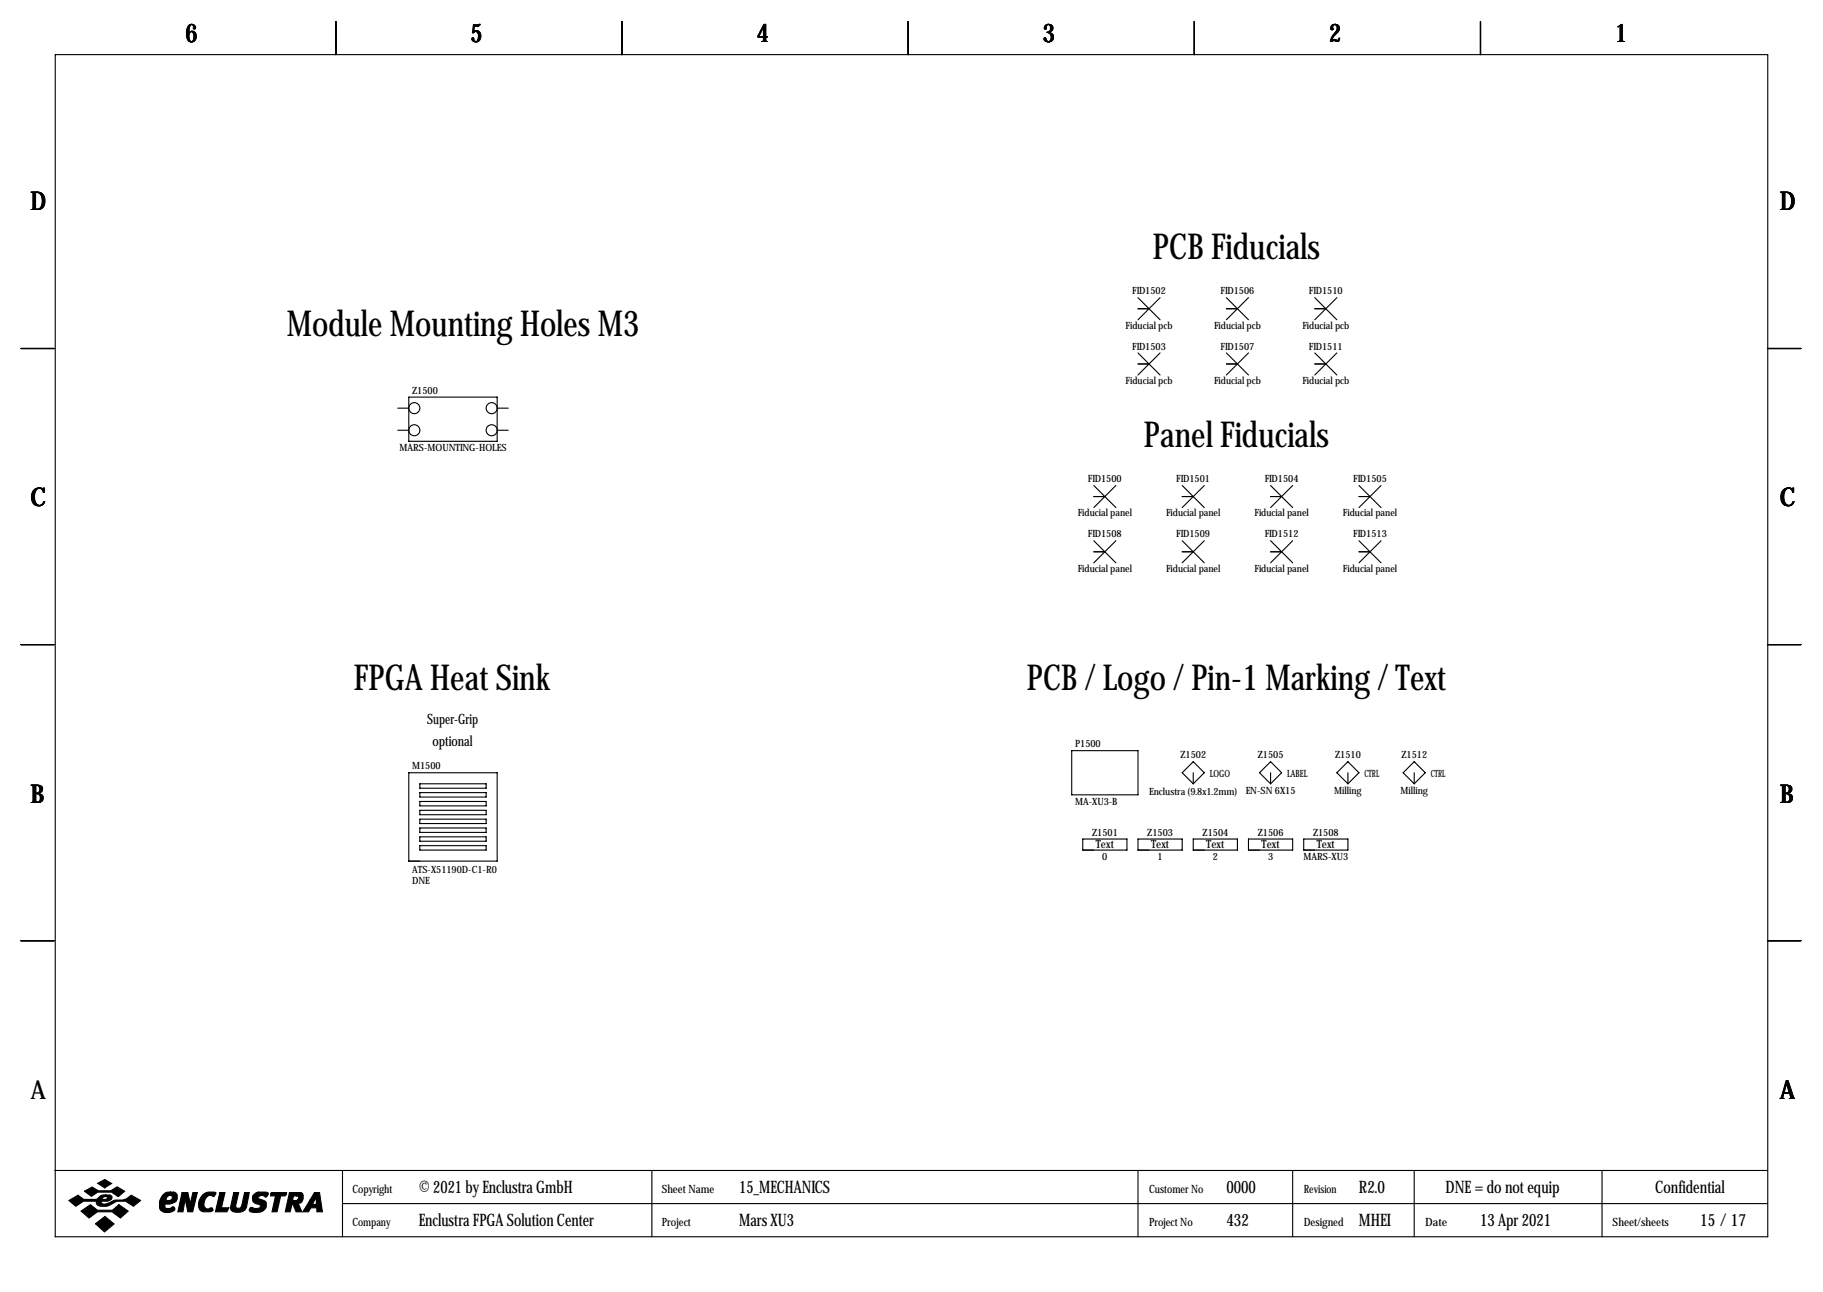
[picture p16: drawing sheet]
<svg xmlns="http://www.w3.org/2000/svg" width="419mm" height="297mm" viewBox="0 0 419 297" stroke-linecap="round" stroke-linejoin="round" font-family="sans-serif">
<defs><g id="words">
<g font-size="8.2">
<text x="265" y="59.5">PCB Fiducials</text>
<text x="65.9" y="77.3">Module Mounting Holes M3</text>
<text x="263" y="102.7">Panel Fiducials</text>
<text x="81.4" y="158.6">FPGA Heat Sink</text>
<text x="236.1" y="158.6">PCB / Logo / Pin-1 Marking / Text</text>
</g>
<g font-size="5.9">
<text x="42.7" y="9.8">6</text>
<text x="108.2" y="9.8">5</text>
<text x="174" y="9.8">4</text>
<text x="239.8" y="9.8">3</text>
<text x="305.6" y="9.8">2</text>
<text x="371.3" y="9.8">1</text>
<text x="7" y="48.4">D</text>
<text x="409.2" y="48.4">D</text>
<text x="7" y="116.4">C</text>
<text x="409.2" y="116.4">C</text>
<text x="7" y="184.5">B</text>
<text x="409.2" y="184.5">B</text>
<text x="7" y="252.6">A</text>
<text x="409.2" y="252.6">A</text>
</g>
<g font-size="4">
<text x="96.3" y="274.2">© 2021 by Enclustra GmbH</text>
<text x="169.9" y="274.2">15_MECHANICS</text>
<text x="281.9" y="274.2">0000</text>
<text x="312.4" y="274.2">R2.0</text>
<text x="332.3" y="274.2">DNE = do not equip</text>
<text x="380.5" y="274.2">Confidential</text>
<text x="96.3" y="281.8">Enclustra FPGA Solution Center</text>
<text x="169.9" y="281.8">Mars XU3</text>
<text x="281.9" y="281.8">432</text>
<text x="312.4" y="281.8">MHEI</text>
<text x="340.3" y="281.8">13 Apr 2021</text>
<text x="390.9" y="281.8">15 /17</text>
</g>
<g font-size="3.3">
<text x="98.2" y="166.5">Super-Grip</text>
<text x="99.5" y="171.6">optional</text>
</g>
<g font-size="2.6">
<text x="251.9" y="194.9">Text</text>
<text x="264.6" y="194.9">Text</text>
<text x="277.3" y="194.9">Text</text>
<text x="290" y="194.9">Text</text>
<text x="302.7" y="194.9">Text</text>
<text x="81" y="274.2">Copyright</text>
<text x="152.1" y="274.2">Sheet Name</text>
<text x="264.2" y="274.2">Customer No</text>
<text x="299.7" y="274.2">Revision</text>
<text x="81" y="281.8">Company</text>
<text x="152.1" y="281.8">Project</text>
<text x="264.2" y="281.8">Project No</text>
<text x="299.7" y="281.8">Designed</text>
<text x="327.7" y="281.8">Date</text>
<text x="370.7" y="281.8">Sheet/sheets</text>
</g>
<g font-size="2.3">
<text x="260.3" y="67.7">FID1502</text>
<text x="280.6" y="67.7">FID1506</text>
<text x="300.9" y="67.7">FID1510</text>
<text x="258.8" y="75.6">Fiducial pcb</text>
<text x="279.1" y="75.6">Fiducial pcb</text>
<text x="299.4" y="75.6">Fiducial pcb</text>
<text x="260.3" y="80.4">FID1503</text>
<text x="280.6" y="80.4">FID1507</text>
<text x="300.9" y="80.4">FID1511</text>
<text x="258.8" y="88.3">Fiducial pcb</text>
<text x="279.1" y="88.3">Fiducial pcb</text>
<text x="299.4" y="88.3">Fiducial pcb</text>
<text x="94.7" y="90.5">Z1500</text>
<text x="91.8" y="103.8">MARS-MOUNTING-HOLES</text>
<text x="250.1" y="110.9">FID1500</text>
<text x="270.4" y="110.9">FID1501</text>
<text x="290.8" y="110.9">FID1504</text>
<text x="311.1" y="110.9">FID1505</text>
<text x="247.8" y="118.7">Fiducial panel</text>
<text x="268.1" y="118.7">Fiducial panel</text>
<text x="288.4" y="118.7">Fiducial panel</text>
<text x="308.7" y="118.7">Fiducial panel</text>
<text x="250.1" y="123.6">FID1508</text>
<text x="270.4" y="123.6">FID1509</text>
<text x="290.8" y="123.6">FID1512</text>
<text x="311.1" y="123.6">FID1513</text>
<text x="247.8" y="131.4">Fiducial panel</text>
<text x="268.1" y="131.4">Fiducial panel</text>
<text x="288.4" y="131.4">Fiducial panel</text>
<text x="308.7" y="131.4">Fiducial panel</text>
<text x="247.1" y="171.8">P1500</text>
<text x="94.7" y="176.9">M1500</text>
<text x="271.4" y="174.4">Z1502</text>
<text x="278.1" y="178.7">LOGO</text>
<text x="289.2" y="174.4">Z1505</text>
<text x="295.9" y="178.7">LABEL</text>
<text x="306.9" y="174.4">Z1510</text>
<text x="313.7" y="178.7">CTRL</text>
<text x="322.2" y="174.4">Z1512</text>
<text x="328.9" y="178.7">CTRL</text>
<text x="247.1" y="185">MA-XU3-B</text>
<text x="264.2" y="182.7">Enclustra (9.8x1.2mm)</text>
<text x="286.4" y="182.5">EN-SN 6X15</text>
<text x="306.7" y="182.5">Milling</text>
<text x="322" y="182.5">Milling</text>
<text x="251.1" y="192.1">Z1501</text>
<text x="253.4" y="197.7">0</text>
<text x="263.8" y="192.1">Z1503</text>
<text x="266.1" y="197.7">1</text>
<text x="276.5" y="192.1">Z1504</text>
<text x="278.8" y="197.7">2</text>
<text x="289.2" y="192.1">Z1506</text>
<text x="291.5" y="197.7">3</text>
<text x="299.7" y="197.7">MARS-XU3</text>
<text x="301.9" y="192.1">Z1508</text>
<text x="94.7" y="200.8">ATS-X51190D-C1-R0</text>
<text x="94.7" y="203.3">DNE</text>
</g>
</g></defs>
<g fill="none" stroke="#000" stroke-width=".25">
<path d="M12.7 12.6h393.7v271.7h-393.7zM77.2 4.9v7.7M143 4.9v7.7M208.8 4.9v7.7M274.6 4.9v7.7M340.4 4.9v7.7M261.6 71h2.6M261.6 68.4l5.1 5.1M266.7 68.4l-5.1 5.1M281.9 68.4l5.1 5.1M281.9 71h2.6M287 68.4l-5.1 5.1"/>
<path d="M302.3 71h2.5M302.3 68.4l5 5.1M307.3 68.4l-5 5.1M4.8 80.1h7.6M91.4 93.8h2.6M91.4 98.9h2.6M94 91.3h20.3v10.2h-20.3zM114.3 93.8h2.5M114.3 98.9h2.5M261.6 83.7h2.6M261.6 81.1l5.1 5.1M266.7 81.1l-5.1 5.1"/>
<path d="M281.9 83.7h2.6M281.9 81.1l5.1 5.1M287 81.1l-5.1 5.1M302.3 81.1l5 5.1M302.3 83.7h2.5M307.3 81.1l-5 5.1M406.4 80.1h7.6M251.5 111.6l5 5.1M251.5 114.2h2.5M256.5 111.6l-5 5.1M271.8 114.2h2.5M271.8 111.6l5.1 5.1"/>
<path d="M276.9 111.6l-5.1 5.1M292.1 114.2h2.5M292.1 111.6l5.1 5.1M297.2 111.6l-5.1 5.1M312.4 114.2h2.6M312.4 111.6l5.1 5.1M317.5 111.6l-5.1 5.1M251.5 124.3l5 5.1M251.5 126.9h2.5M256.5 124.3l-5 5.1M271.8 126.9h2.5M271.8 124.3l5.1 5.1"/>
<path d="M276.9 124.3l-5.1 5.1M292.1 126.9h2.5M292.1 124.3l5.1 5.1M297.2 124.3l-5.1 5.1M312.4 126.9h2.6M312.4 124.3l5.1 5.1M317.5 124.3l-5.1 5.1M4.8 148.2h7.6M406.4 148.2h7.6M94 177.7h20.3v20.3h-20.3zM246.4 172.6h15.2v10.1h-15.2zM274.3 175.1l2.6 2.6-2.6 2.5-2.5-2.5z"/>
<path d="M274.3 177.7v2.5M289.6 177.7l2.5-2.6 2.5 2.6-2.5 2.5zM292.1 177.7v2.5M307.3 177.7l2.6-2.6 2.5 2.6-2.5 2.5zM309.9 177.7v2.5M325.1 177.7v2.5M325.1 175.1l2.6 2.6-2.6 2.5-2.5-2.5zM96.5 194.4h15.3v1h-15.3zM96.5 180.2h15.3v1h-15.3zM96.5 182.2h15.3v1h-15.3zM96.5 184.3h15.3v1h-15.3zM96.5 186.3h15.3v1h-15.3z"/>
<path d="M96.5 188.3h15.3v1h-15.3zM96.5 190.4h15.3v1h-15.3zM96.5 192.4h15.3v1h-15.3zM248.9 192.9h10.2v2.5h-10.2zM261.6 192.9h10.2v2.5h-10.2zM274.3 192.9h10.2v2.5h-10.2zM287 192.9h10.2v2.5h-10.2zM299.7 192.9h10.2v2.5h-10.2zM4.8 216.3h7.6M406.4 216.3h7.6M12.6 269.1h393.7M78.7 269.1v15.2"/>
<path d="M78.7 276.7h327.6M149.9 269.1v15.2M261.6 269.1v15.2M297.2 269.1v15.2M325.1 269.1v15.2M368.3 269.1v15.2"/>
<circle cx="95.2" cy="98.9" r="1.27"/>
<circle cx="95.2" cy="93.8" r="1.27"/>
<circle cx="113" cy="98.9" r="1.27"/>
<circle cx="113" cy="93.8" r="1.27"/>
</g>
<g fill="#000" stroke="#000" stroke-width=".25">
<path d="M15.8 276l2.1-1.2 1.4 1h2.8l.3-.2a1.77 1.77 0 0 1 1.9-.9v.4l-.6 .2-.2 .5h.9l.3-.6-.4-.1v-.4h.9a.59 .59 0 0 1 .6 .7l-.2 .4-.8 .4h-1.4l-.1 .1 .1 .4a3.2 3.2 0 0 0 2.7-.7l.3-.1a4 4 0 0 0 3.8-1.1l2.1 1.2-1.6 1.3a4 4 0 0 0-5.5-.2 2.66 2.66 0 0 1-2.9-.2l-.1-.7h-3l-1.8 1.1zM19.4 273.9l1.8-1 1.4 .9h2.9l1.4-.9 1.8 1-1.5 1.2-1.5-1h-3.2l-1.5 .9zM22.5 272l1.6-.8 1.6 .9-1.6 1zM18.6 278.4l2.2-1.4 1.6 1.2h3.5l1.4-1.2 2.2 1.4-1.8 1.6-1.9-1.4h-3.4l-1.9 1.4zM37.4 274.7a1.75 1.75 0 0 1 1.8-.6v.7a.82 .82 0 0 0-.8 1.2h.6a.6 .6 0 0 0 .6-.5 .6 .6 0 0 0-.4-.7v-.7h.8l.5 .3a1.61 1.61 0 0 1 0 1.7 1.61 1.61 0 0 1-1.5 .7h-1v.9l.2 .1h.9l.7-.4 .4 .4a1.06 1.06 0 0 1-1.3 1 1.82 1.82 0 0 1-2.2-1.1 3.5 3.5 0 0 1 .7-3zM41.9 274.2h1.3l.5 2.6 .6-2.6h1.1l-1.1 4.4h-1.1l-.6-2.9-.5 2.9h-1.2zM46.7 274.6a2.78 2.78 0 0 1 2.9-.4l-.4 .9a1.32 1.32 0 0 0-2.1 .8l-.2 .8a.98 .98 0 0 0 1.1 1.2 .55 .55 0 0 1 .6-.2 .55 .55 0 0 1 .4 .6l-.7 .3-1.8-.1a1.79 1.79 0 0 1-.8-2.3zM50.5 274.2h1.2l-.8 3.5h1.7l-.4 .9h-2.7zM53.7 274.2h1.2l-.7 3.1a.73 .73 0 0 0 .7 .5 .73 .73 0 0 0 .7-.6l.6-3h1.1l-.7 3.4a2.28 2.28 0 0 1-3.6 .4v-.4zM58.3 274.7l.8-.6h2.1l.5 .2v.2l-.6 .7a.96 .96 0 0 0-1-.4 .96 .96 0 0 0-.8 .6l1.7 .8a1.71 1.71 0 0 1-.1 1.8 1.71 1.71 0 0 1-1.7 .8l-1.4-.2a.51 .51 0 0 1-.4-.7 .51 .51 0 0 1 .8-.2l1 .1a.52 .52 0 0 0 .6-.2 .52 .52 0 0 0-.2-.7 1.39 1.39 0 0 1-1.4-.6 1.39 1.39 0 0 1 .1-1.6zM62.2 274.4l.2-.2h3.5l-.1 .4-.3 .3h-1l-.8 3.7h-1.2l.8-3.7h-1.1zM66.5 274.2h1.7v.7h-.7l-.2 1.1h.9l.3-.3a.44 .44 0 0 0 .1-.5 .44 .44 0 0 0-.4-.3v-.7h1l.3 .2 .2 .3v.9a1.03 1.03 0 0 1-1.2 1l.9 2h-1.3l-.8-1.8h-.1l-.5 1.8h-1.1z"/>
<path d="M72.3 274.2h1.2l.6 4.4h-1.3v-.9h-1.3l-.6 .9h-1.3l1.7-2.7h1l-.4 .8 .2 .2h.4l.2-.2v-1.5l-.4 .7h-1zM21.9 281.3l2.2-1.6 2.1 1.7-2.2 1.8z"/>
</g>
<use href="#words"/>
</svg>
